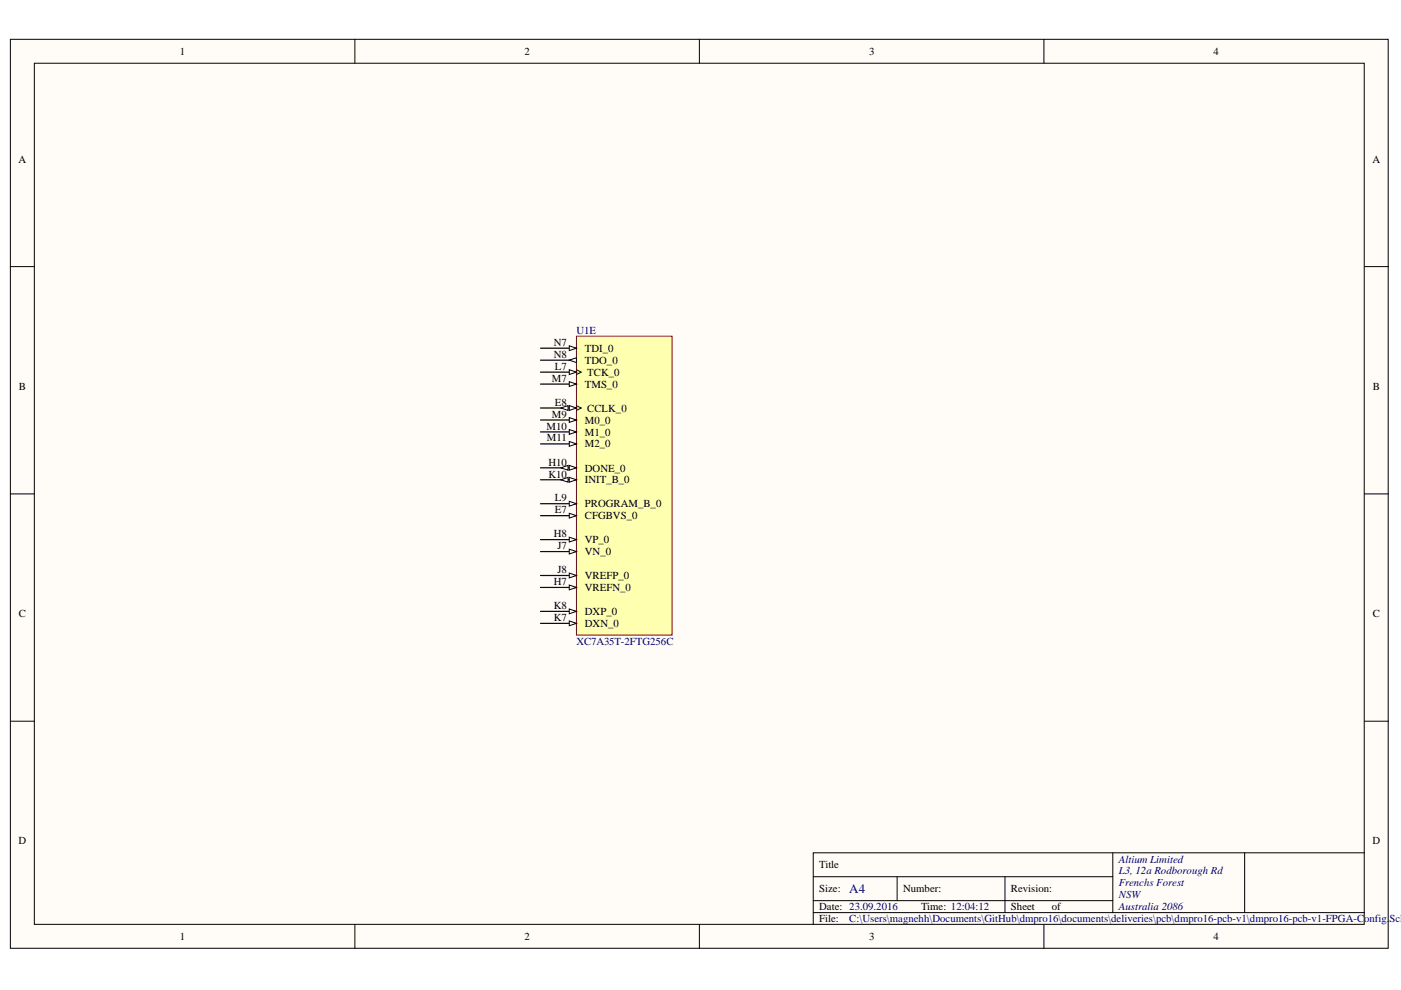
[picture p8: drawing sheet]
<svg xmlns="http://www.w3.org/2000/svg" width="297mm" height="210mm" viewBox="0 0 297 210" stroke-linecap="round" stroke-linejoin="round" font-family="sans-serif">
<defs><g id="words">
<text font-size="2.7" fill="#000080" x="180.1" y="189.3">A4</text>
<g font-size="2.3">
<text x="38.1" y="11.6">1</text>
<text x="111.2" y="11.6">2</text>
<text x="184.2" y="11.6">3</text>
<text x="257.3" y="11.6">4</text>
<text x="3.9" y="34.5">A</text>
<text x="291" y="34.5">A</text>
<text x="117.4" y="73.3">N7</text>
<text x="117.4" y="75.9">N8</text>
<text x="124" y="74.6">TDI_0</text>
<text x="124" y="77.1">TDO_0</text>
<text x="4" y="82.7">B</text>
<text x="117" y="80.9">M7</text>
<text x="117.7" y="78.4">L7</text>
<text x="124" y="82.2">TMS_0</text>
<text x="124.5" y="79.7">TCK_0</text>
<text x="291.1" y="82.7">B</text>
<text x="117" y="88.5">M9</text>
<text x="117.7" y="86">E8</text>
<text x="124" y="89.8">M0_0</text>
<text x="124.5" y="87.3">CCLK_0</text>
<text x="115.9" y="91.1">M10</text>
<text x="116" y="93.6">M11</text>
<text x="124" y="92.3">M1_0</text>
<text x="124" y="94.9">M2_0</text>
<text x="116.3" y="98.7">H10</text>
<text x="116.3" y="101.2">K10</text>
<text x="124" y="100">DONE_0</text>
<text x="117.7" y="106.3">L9</text>
<text x="124" y="102.5">INIT_B_0</text>
<text x="124" y="107.6">PROGRAM_B_0</text>
<text x="117.4" y="113.9">H8</text>
<text x="117.7" y="108.8">E7</text>
<text x="124" y="110.1">CFGBVS_0</text>
<text x="118.2" y="116.4">J7</text>
<text x="124" y="117.7">VN_0</text>
<text x="124" y="115.2">VP_0</text>
<text x="117.4" y="124">H7</text>
<text x="118.2" y="121.5">J8</text>
<text x="124" y="122.8">VREFP_0</text>
<text x="124" y="125.3">VREFN_0</text>
<text x="4" y="130.9">C</text>
<text x="117.4" y="129.1">K8</text>
<text x="117.4" y="131.7">K7</text>
<text x="124" y="130.4">DXP_0</text>
<text x="291.1" y="130.9">C</text>
<text x="124" y="132.9">DXN_0</text>
<text x="3.9" y="179">D</text>
<text x="291" y="179">D</text>
<text x="173.7" y="184.1">Title</text>
<text x="173.7" y="189.2">Size:</text>
<text x="191.5" y="189.2">Number:</text>
<text x="214.3" y="189.2">Revision:</text>
<text x="173.7" y="193">Date: 23.09.2016</text>
<text x="173.7" y="195.5">File:</text>
<text x="195.3" y="193">Time: 12:04:12</text>
<text x="214.3" y="193">Sheet</text>
<text x="223" y="193">of</text>
<text x="38.1" y="199.3">1</text>
<text x="111.2" y="199.3">2</text>
<text x="184.2" y="199.3">3</text>
<text x="257.3" y="199.3">4</text>
</g>
<g font-size="2.3" fill="#000080">
<text x="122.2" y="70.8">U1E</text>
<text x="122.2" y="136.7">XC7A35T-2FTG256C</text>
<text x="237.2" y="182.9">Altium Limited</text>
<text x="237.2" y="185.4">L3, 12a Rodborough Rd</text>
<text x="237.2" y="187.9">Frenchs Forest</text>
<text x="237.2" y="190.5">NSW</text>
<text x="180.1" y="195.5">C:\Users\magnehh\Documents\GitHub\dmpro16\documents\deliveries\pcb\dmpro16-pcb-v1\dmpro16-pcb-v1-FPGA-Config.Sch</text>
<text x="237.2" y="193">Australia 2086</text>
</g>
</g></defs>
<g fill="#fffcf8" stroke="#000" stroke-width=".21">
<path d="M2.2 8.3h292.1v192.8h-292.1z"/>
<path d="M7.3 13.4h281.9v182.6h-281.9z"/>
</g>
<g fill="none" stroke="#000" stroke-width=".21">
<path d="M75.2 8.3v5.1M148.3 8.3v5.1M221.3 8.3v5.1M2.2 56.5h5.1M289.3 56.5h5.1M2.2 104.7h5.1M289.3 104.7h5.1M2.2 152.9h5.1M289.3 152.9h5.1M75.2 196v5.1M148.3 196v5.1M172.4 185.9h63.5"/>
<path d="M172.4 193.5h116.9M172.4 191h63.5M190.2 185.9v5.1M213.1 185.9v7.6M221.3 196v5.1M235.9 180.8v12.7M263.9 180.8h-91.5v15.2M289.3 180.8h-25.4v12.7"/>
</g>
<path d="M122.2 71.3h20.3v63.4h-20.3z" fill="#ffffb0" stroke="#800000" stroke-width=".21"/>
<path d="M114.6 99.2h7.6" fill="none" stroke="#000" stroke-width=".25"/>
<path d="M120.7 98.7l1.5 .5-1.5 .5z" fill="#fffcf8"/>
<path d="M120.7 98.7l1.5 .5-1.5 .5z" fill="none" stroke="#000" stroke-width=".21"/>
<path d="M118.9 99.2l1.5-.5v1z" fill="#fffcf8"/>
<path d="M118.9 99.2l1.5-.5v1z" fill="none" stroke="#000" stroke-width=".21"/>
<path d="M114.6 129.6h7.6" fill="none" stroke="#000" stroke-width=".25"/>
<path d="M120.7 129.1l1.5 .5-1.5 .5z" fill="#fffcf8"/>
<path d="M120.7 129.1l1.5 .5-1.5 .5z" fill="none" stroke="#000" stroke-width=".21"/>
<path d="M114.6 122h7.6" fill="none" stroke="#000" stroke-width=".25"/>
<path d="M120.7 121.5l1.5 .5-1.5 .5z" fill="#fffcf8"/>
<path d="M120.7 121.5l1.5 .5-1.5 .5z" fill="none" stroke="#000" stroke-width=".21"/>
<path d="M114.6 116.9h7.6" fill="none" stroke="#000" stroke-width=".25"/>
<path d="M120.7 116.4l1.5 .5-1.5 .6z" fill="#fffcf8"/>
<path d="M122.2 78.4l1 .5-1 .5M120.7 116.4l1.5 .5-1.5 .6z" fill="none" stroke="#000" stroke-width=".21"/>
<path d="M114.6 78.9h7.6" fill="none" stroke="#000" stroke-width=".25"/>
<path d="M120.7 78.4l1.5 .5-1.5 .5z" fill="#fffcf8"/>
<path d="M120.7 78.4l1.5 .5-1.5 .5z" fill="none" stroke="#000" stroke-width=".21"/>
<path d="M114.6 132.2h7.6" fill="none" stroke="#000" stroke-width=".25"/>
<path d="M120.7 131.7l1.5 .5-1.5 .5z" fill="#fffcf8"/>
<path d="M120.7 131.7l1.5 .5-1.5 .5z" fill="none" stroke="#000" stroke-width=".21"/>
<path d="M114.6 124.6h7.6" fill="none" stroke="#000" stroke-width=".25"/>
<path d="M120.7 124l1.5 .6-1.5 .5z" fill="#fffcf8"/>
<path d="M120.7 124l1.5 .6-1.5 .5z" fill="none" stroke="#000" stroke-width=".21"/>
<path d="M114.6 114.4h7.6" fill="none" stroke="#000" stroke-width=".25"/>
<path d="M120.7 113.9l1.5 .5-1.5 .5z" fill="#fffcf8"/>
<path d="M122.2 86l1 .5-1 .5M120.7 113.9l1.5 .5-1.5 .5z" fill="none" stroke="#000" stroke-width=".21"/>
<path d="M114.6 86.5h7.6" fill="none" stroke="#000" stroke-width=".25"/>
<path d="M120.7 86l1.5 .5-1.5 .5z" fill="#fffcf8"/>
<path d="M120.7 86l1.5 .5-1.5 .5z" fill="none" stroke="#000" stroke-width=".21"/>
<path d="M118.9 86.5l1.5-.5v1z" fill="#fffcf8"/>
<path d="M118.9 86.5l1.5-.5v1z" fill="none" stroke="#000" stroke-width=".21"/>
<path d="M114.6 89h7.6" fill="none" stroke="#000" stroke-width=".25"/>
<path d="M120.7 88.5l1.5 .5-1.5 .6z" fill="#fffcf8"/>
<path d="M120.7 88.5l1.5 .5-1.5 .6z" fill="none" stroke="#000" stroke-width=".21"/>
<path d="M114.6 91.6h7.6" fill="none" stroke="#000" stroke-width=".25"/>
<path d="M120.7 91.1l1.5 .5-1.5 .5z" fill="#fffcf8"/>
<path d="M120.7 91.1l1.5 .5-1.5 .5z" fill="none" stroke="#000" stroke-width=".21"/>
<path d="M114.6 101.7h7.6" fill="none" stroke="#000" stroke-width=".25"/>
<path d="M120.7 101.2l1.5 .5-1.5 .5z" fill="#fffcf8"/>
<path d="M120.7 101.2l1.5 .5-1.5 .5z" fill="none" stroke="#000" stroke-width=".21"/>
<path d="M118.9 101.7l1.5-.5v1z" fill="#fffcf8"/>
<path d="M118.9 101.7l1.5-.5v1z" fill="none" stroke="#000" stroke-width=".21"/>
<path d="M114.6 73.8h7.6" fill="none" stroke="#000" stroke-width=".25"/>
<path d="M120.7 73.3l1.5 .5-1.5 .5z" fill="#fffcf8"/>
<path d="M120.7 73.3l1.5 .5-1.5 .5z" fill="none" stroke="#000" stroke-width=".21"/>
<path d="M114.6 76.4h7.6" fill="none" stroke="#000" stroke-width=".25"/>
<path d="M120.7 76.4l1.5-.5v1z" fill="#fffcf8"/>
<path d="M120.7 76.4l1.5-.5v1z" fill="none" stroke="#000" stroke-width=".21"/>
<path d="M114.6 94.1h7.6" fill="none" stroke="#000" stroke-width=".25"/>
<path d="M120.7 93.6l1.5 .5-1.5 .5z" fill="#fffcf8"/>
<path d="M120.7 93.6l1.5 .5-1.5 .5z" fill="none" stroke="#000" stroke-width=".21"/>
<path d="M114.6 109.3h7.6" fill="none" stroke="#000" stroke-width=".25"/>
<path d="M120.7 108.8l1.5 .5-1.5 .5z" fill="#fffcf8"/>
<path d="M120.7 108.8l1.5 .5-1.5 .5z" fill="none" stroke="#000" stroke-width=".21"/>
<path d="M114.6 106.8h7.6" fill="none" stroke="#000" stroke-width=".25"/>
<path d="M120.7 106.3l1.5 .5-1.5 .5z" fill="#fffcf8"/>
<path d="M120.7 106.3l1.5 .5-1.5 .5z" fill="none" stroke="#000" stroke-width=".21"/>
<path d="M114.6 81.4h7.6" fill="none" stroke="#000" stroke-width=".25"/>
<path d="M120.7 80.9l1.5 .5-1.5 .5z" fill="#fffcf8"/>
<path d="M120.7 80.9l1.5 .5-1.5 .5z" fill="none" stroke="#000" stroke-width=".21"/>
<use href="#words"/>
</svg>
